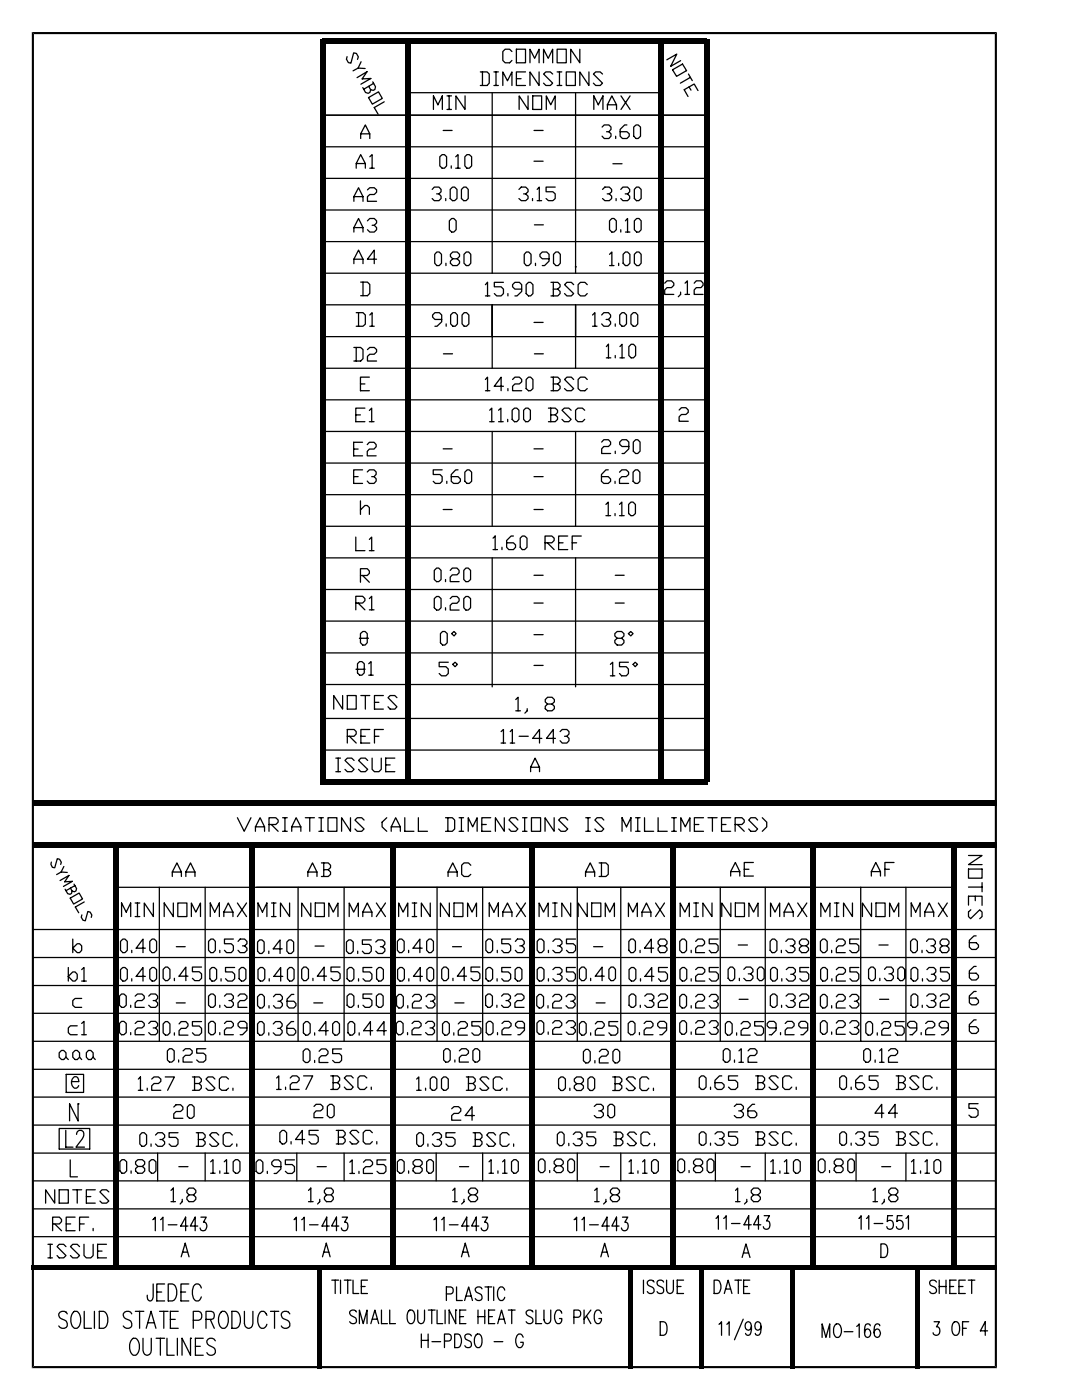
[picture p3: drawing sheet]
<svg xmlns="http://www.w3.org/2000/svg" width="216mm" height="279mm" viewBox="0 0 216 279" stroke-linecap="round" stroke-linejoin="round" font-family="sans-serif">
<g fill="none" stroke="#000" stroke-width=".25">
<path d="M69.3 11.3l-.2 .5 .4 .7 .5 .1 .6-2.1 .5 .2 .4 .6-.2 .6M71.2 15.5l2-1.2-.9 1.4h1.7l-2 1.1M71.5 13.6l1.4 .1M72.1 12.3l-.6 1.3-1.1 .5M73.5 19.5l2-1.2 .8 1.3-2 1.2zM73.6 17.2l.4 .7-.2 .5-.3 .2-.6-.1-.5-1M74.4 16.3l.5 1-.1 .6-.3 .1-.5-.1M74.5 16.6l-1.9 1.2M81.4 18.5h50.4M89.2 19.1h.9M89.6 19.1v2.7M92.8 19.1v2.7l-1.8-2.7v2.7"/>
<path d="M95.8 14.4h1.4l.4 .4v1.8l-.4 .5h-1.4M96.3 14.4v2.7M98.2 18.5v36M98.6 17.1h.8M98.6 14.4h.8M99 14.4v2.7M100.3 17.1v-2.7l1 1.7 .9-1.7v2.7M102.2 10.3l-.5-.5h-.9l-.5 .5v1.8l.5 .4h.9l.5-.4M103 9.8h1.9v2.7h-1.9zM103 15.7h1M104.9 14.4h-1.9v2.7h1.9M105.4 19.1v2.7l-1.8-2.7v2.7"/>
<path d="M105.7 12.5v-2.7l1 1.8 .9-1.8v2.7M106.3 19.1h1.8v2.7h-1.8zM107.6 14.4v2.7l-1.9-2.7v2.7M108.5 12.5v-2.7l.9 1.8 .9-1.8v2.7M110.3 14.8l-.5-.4h-.9l-.4 .4 1.8 1.8-.5 .5h-.9l-.4-.5M111.2 9.8h1.8v2.7h-1.8zM111.2 17.1h.9M111.2 14.4h.9M111.6 14.4v2.7M113 14.4h1.8v2.7h-1.8zM114.9 18.5v36M115.7 9.8v2.7l-1.8-2.7v2.7"/>
<path d="M117.5 14.4v2.7l-1.8-2.7v2.7M120.2 14.8l-.4-.4h-.9l-.5 .4 1.8 1.8-.4 .5h-.9l-.5-.5M123.9 19.1l1.8 2.7M125.7 19.1l-1.8 2.7M133.1 11.9l1.9-1.1-1.2 2.5 2-1.2M134.2 13.9l2-1.1 .8 1.3-2 1.1zM137.4 14.8l.7 1.3M137.5 17.4l.4 .6M137.8 15.5l-2 1.1M139.3 18.1l-.8-1.3-2 1.1 .8 1.4M64.4 23h76.7M64.4 29.3h76.7"/>
<path d="M64.4 35.6h76.7M70.6 39.2l.9-1.7 .9 1.7v1M70.6 39.2v1M70.6 39.2h1.8M71.1 33.6v-1l.9-1.7 .9 1.7v1M71.1 32.6h1.8M72 26.7l.9-1.8 .9 1.8v.9M72 26.7v.9M72 26.7h1.8M73.3 37.9l.5-.4h.9l.4 .4v.5l-.4 .4h-.9l-.5 .4v1h1.8M73.8 31.3l.5-.4v2.7M73.8 33.6h.9"/>
<path d="M76.7 20.3l-2 1.2 .7 1.3M86.2 37.8l.5-.5h.9l.4 .5v.5l-.4 .4h-.5M86.5 21.8v-2.7l.9 1.8 .9-1.8v2.7M87.6 38.7l.4 .5v.4l-.4 .4h-.9l-.5-.4M87.8 31.3l.4-.4h.5l.4 .4v1.8l-.4 .5h-.5l-.4-.5zM88.4 26h1.8M88.9 39.6v.4M89.2 21.8h.9M89.8 37.8l.5-.5h.4l.5 .5v1.8l-.5 .4h-.4l-.5-.4zM90 33.1v.5M90.9 31.3l.5-.4v2.7M90.9 33.6h.9"/>
<path d="M92.1 37.8l.4-.5h.5l.4 .5v1.8l-.4 .4h-.5l-.4-.4zM93.2 30.9h.4l.5 .4v1.8l-.5 .5h-.4l-.4-.5v-1.8zM103.5 37.8l.5-.5h.9l.5 .5v.5l-.5 .4h-.4M104.9 38.7l.5 .5v.4l-.5 .4h-.9l-.5-.4M106.3 39.6v.4M106.6 26h1.8M106.6 32.2h1.8M107.2 37.8l.4-.5v2.7M109 21.8v-2.7l.9 1.8 .9-1.8v2.7M110.8 37.3h-1.8v1h1.3l.5 .4v.9l-.5 .4h-.9l-.4-.4M118.5 21.8v-2.7l.9 1.8 .9-1.8v2.7M120.1 25.4l.5-.5h.9l.4 .5v.4l-.4 .5h-.5"/>
<path d="M120.2 37.8l.5-.5h.9l.4 .5v.5l-.4 .4h-.4M121.2 20.9l.9-1.8 .9 1.8v.9M121.2 20.9v.9M121.2 20.9h1.8M121.5 26.3l.4 .4v.5l-.4 .4h-.9l-.5-.4M121.6 38.7l.4 .5v.4l-.4 .4h-.9l-.5-.4M122.3 32.7h1.8M122.9 27.2v.4M122.9 39.6v.4M123.9 37.8l.4-.5h.9l.4 .5v.5l-.4 .4h-.4M125.1 24.9h-.5l-.9 .9v1.4l.5 .4h.9l.5-.4v-.5l-.5-.4h-1.4M125.2 38.7l.4 .5v.4l-.4 .4h-.9l-.4-.4"/>
<path d="M126.4 25.4l.5-.5h.4l.5 .5v1.8l-.5 .4h-.4l-.5-.4zM127 37.3h.5l.4 .5v1.8l-.4 .4h-.5l-.4-.4v-1.8zM64.4 41.9h76.7M64.4 48.2h76.7M64.4 54.5h76.7M70.6 45.4l.9-1.8 .9 1.8v.9M70.6 52.6v-.9l.9-1.8 .9 1.8v.9M70.6 45.4v.9M70.6 45.4h1.8M70.6 51.7h1.8M72 56.3h1.3l.5 .5v1.7l-.5 .5h-1.3M72.4 56.3v2.7"/>
<path d="M73.3 44.1l.5-.5h.9l.4 .5v.4l-.4 .5h-.4M74.7 45l.4 .4v.4l-.4 .5h-.9l-.5-.5M75.1 51.7h-1.8l1.4-1.8v2.7M87.2 50.3h.4l.5 .5v1.7l-.5 .5h-.4l-.5-.5v-1.7zM89 52.5v.5M90.1 43.6h.5l.4 .5v1.7l-.4 .5h-.5l-.4-.5v-1.7zM90.3 51.6l-.4-.4v-.4l.4-.5h.9l.5 .5v.4l-.5 .4h-.9l-.4 .5v.4l.4 .5h.9l.5-.5v-.4l-.5-.5M92.6 50.8l.4-.5h.5l.4 .5v1.7l-.4 .5h-.5l-.4-.5zM96.9 56.8l.4-.5v2.8M96.9 59.1h.8M100.5 56.3h-1.9v.9h1.4l.5 .5v.9l-.5 .5h-.9l-.5-.5M101.3 58.6v.5"/>
<path d="M104.1 57.7h-1.4l-.4-.5v-.4l.4-.5h.9l.5 .5v1.4l-.9 .9h-.5M105 56.8l.5-.5h.4l.4 .5v1.8l-.4 .5h-.4l-.5-.5zM105 50.3h.5l.5 .5v1.7l-.5 .5h-.5l-.4-.5v-1.7zM106.6 44.9h1.8M106.8 52.5v.5M107.2 40h.9M109.6 51.6h-1.4l-.5-.4v-.4l.5-.5h.9l.5 .5v1.3l-.9 .9h-.5M109.9 56.3h1.4l.5 .5v.4l-.5 .5M110.4 57.7h.9l.5 .5v.4l-.5 .5h-1.4M110.4 56.3v2.8M110.4 50.8l.5-.5h.5l.4 .5v1.7l-.4 .5h-.5l-.5-.5zM114.5 56.8l-.5-.5h-.9l-.5 .5 1.9 1.8-.5 .5h-.9l-.5-.5"/>
<path d="M114.8 53.3h.1M117.2 56.8l-.5-.5h-.9l-.4 .5v1.8l.4 .5h.9l.5-.5M121.6 50.8l.5-.5v2.7M121.6 53h.9M122.1 43.6h.4l.5 .5v1.7l-.5 .5h-.4l-.5-.5v-1.7zM123.4 52.5v.5M123.9 45.8v.5M124.3 50.8l.5-.5h.4l.5 .5v1.7l-.5 .5h-.4l-.5-.5zM124.8 44.1l.4-.5v2.7M124.8 46.3h.9M126.6 44.1l.4-.5h.5l.4 .5v1.7l-.4 .5h-.5l-.4-.5zM126.6 50.8l.4-.5h.5l.4 .5v1.7l-.4 .5h-.5l-.4-.5z"/>
<path d="M132.6 56.5l.5-.5h.9l.5 .5v.4l-.5 .5h-.9l-.5 .5v.9h1.9M135.8 58.3v.5l-.5 .4M136.7 56.5l.5-.5v2.8M136.7 58.8h.9M138.5 56.5l.4-.5h1l.4 .5v.4l-.4 .5h-1l-.4 .5v.9h1.8M64.4 60.8h76.7M64.4 67.2h76.7M64.4 73.5h76.7M64.4 79.8h76.7M70.6 69.3h1.4l.4 .5v1.8l-.4 .5h-1.4M71.1 62.4h1.3l.5 .5v1.8l-.5 .4h-1.3M71.1 69.3v2.8"/>
<path d="M71.5 62.4v2.7M71.9 76.6h.9M73.3 69.8l.5-.5h.9l.4 .5v.4l-.4 .5h-.9l-.5 .4v1h1.8M73.7 75.3h-1.8v2.7h1.8M73.8 62.9l.5-.5v2.7M73.8 65.1h.9M88.1 63.8h-1.3l-.5-.5v-.4l.5-.5h.9l.4 .5v1.3l-.9 .9h-.4M88.5 70.6h1.8M89 64.6v.5M89.9 62.9l.5-.5h.4l.5 .5v1.7l-.5 .5h-.4l-.5-.5zM92.6 62.4h.5l.5 .5v1.7l-.5 .5h-.5l-.4-.5v-1.7zM96.9 75.7l.4-.4v2.7"/>
<path d="M96.9 78h.8M98.2 60.8v12.7M100.5 77.1h-1.9l1.4-1.8v2.7M101.3 77.6v.4M102.3 75.7l.4-.4h.9l.5 .4v.5l-.5 .4h-.9l-.4 .5v.9h1.8M105 75.7l.5-.4h.4l.4 .4v1.9l-.4 .4h-.4l-.5-.4zM106.6 64.3h1.8M106.6 70.6h1.8M109.9 75.3h1.4l.5 .4v.5l-.5 .4M110.4 76.6h.9l.5 .5v.5l-.5 .4h-1.4M110.4 75.3v2.7M114.5 75.7l-.5-.4h-.9l-.5 .4 1.9 1.9-.5 .4h-.9l-.5-.4"/>
<path d="M114.9 60.8v12.7M117.2 75.7l-.5-.4h-.9l-.4 .4v1.9l.4 .4h.9l.5-.4M118.2 62.9l.5-.5v2.7M118.2 65.1h.9M120.1 62.9l.4-.5h.9l.4 .5v.4l-.4 .5h-.5M121 69.2l.4-.5v2.7M121 71.4h.9M121.4 63.8l.4 .4v.4l-.4 .5h-.9l-.4-.5M122.8 64.6v.5M122.8 71v.4M123.7 62.9l.4-.5h.4l.5 .5v1.7l-.5 .5h-.4l-.4-.5zM123.7 69.2l.4-.5v2.7"/>
<path d="M123.7 71.4h.9M125.5 69.2l.4-.5h.5l.4 .5v1.8l-.4 .4h-.5l-.4-.4zM125.9 62.9l.5-.5h.4l.5 .5v1.7l-.5 .5h-.4l-.5-.5zM64.4 86.1h76.7M64.4 92.4h76.7M64.4 98.7h76.7M70.6 95.1h.9M70.6 89.6h.9M71 82.8h.9M71.9 99.9v2.8M72.3 93.8h-1.7v2.7h1.7M72.3 88.3h-1.7v2.7h1.7"/>
<path d="M72.8 81.4h-1.8v2.8h1.8M73.3 94.2l.4-.4h.9l.5 .4v.5l-.5 .4h-.4M73.3 88.7l.4-.4h.9l.5 .4v.5l-.5 .4h-.9l-.4 .5v.9h1.8M73.7 81.9l.5-.5v2.8M73.7 84.2h.9M74.6 95.1l.5 .4v.5l-.5 .5h-.9l-.4-.5M88.2 93.8h-1.8v.9h1.4l.4 .4v1l-.4 .4h-.9l-.5-.4M88.4 89.6h1.8M89.2 96.1v.4M91.4 93.8h-.5l-.9 .9v1.4l.5 .4h.9l.5-.4v-.5l-.5-.5h-1.4M93.2 93.8h.4l.5 .4v1.9l-.5 .4h-.4l-.4-.4v-1.9zM97.7 81.9l.4-.5v2.8"/>
<path d="M97.7 84.2h.9M98.2 86.1v18.9M99.5 81.9l.4-.5v2.8M99.5 84.2h.9M101.3 83.7v.5M102.2 81.9l.5-.5h.4l.4 .5v1.8l-.4 .5h-.4l-.5-.5zM104.9 81.4h.5l.4 .5v1.8l-.4 .5h-.5l-.4-.5v-1.8zM106.6 95.1h1.8M106.6 89.6h1.8M109.4 81.4h1.4l.5 .5v.4l-.5 .5M109.9 82.8h.9l.5 .4v.5l-.5 .5h-1.4M109.9 81.4v2.8"/>
<path d="M114 81.9l-.5-.5h-.9l-.5 .5 1.9 1.8-.5 .5h-.9l-.5-.5M114.9 86.1v18.9M116.7 81.9l-.5-.5h-.9l-.4 .5v1.8l.4 .5h.9l.5-.5M120.1 88.2l.4-.4h.9l.4 .4v.5l-.4 .4h-.9l-.4 .5v.9h1.7M121.4 93.8h-.5l-.9 .9v1.4l.5 .4h.9l.4-.4v-.5l-.4-.5h-1.4M122.7 96.1v.4M122.8 90v.5M123.6 94.2l.5-.4h.9l.4 .4v.5l-.4 .4h-.9l-.5 .5v.9h1.8M125.5 89.1h-1.4l-.4-.4v-.5l.4-.4h.9l.5 .4v1.4l-1 .9h-.4M126.3 94.2l.5-.4h.5l.4 .4v1.9l-.4 .4h-.5l-.5-.4zM126.8 87.8h.5l.4 .4v1.8l-.4 .5h-.5l-.4-.5v-1.8zM135.5 81.8l.5-.4h.9l.4 .4v.5l-.4 .4h-.9l-.5 .5v.9h1.8"/>
<path d="M64.4 105h76.7M64.4 117.6h76.7M64.4 111.3h76.7M71 107.2v2.7h1.8M71.9 101.8l.9-.9h.5l.4 .4v1.4M71.9 114.9h1.4l.4-.5v-.4l-.4-.5h-1.4v2.7M72.3 114.9l1.4 1.3M73.7 119.5l.5-.5v2.7M73.7 107.7l.5-.5v2.7M73.7 109.9h.9M86.7 119.5l.4-.5h.4l.5 .5v1.8l-.5 .5h-.4l-.4-.5zM86.7 113.8l.4-.4h.4l.5 .4v1.9l-.5 .4h-.4l-.4-.4z"/>
<path d="M88.4 101.7h1.8M88.9 115.7v.4M89.8 119.5l.5-.5h.9l.4 .5v.4l-.4 .5h-.9l-.5 .4v1h1.8M89.8 113.8l.5-.4h.9l.4 .4v.5l-.4 .4h-.9l-.5 .5v.9h1.8M93 119h.4l.5 .5v1.8l-.5 .5h-.4l-.5-.5v-1.8zM93 113.4h.4l.5 .4v1.9l-.5 .4h-.4l-.5-.4v-1.9zM98.2 111.3v25.8M98.4 107.4l.4-.4v2.7M98.4 109.7h.9M100.2 109.2v.5M102.4 107h-.4l-.9 .9v1.3l.4 .5h.9l.5-.5v-.4l-.5-.5h-1.3M103.8 107.4l.4-.4h.5l.5 .4v1.8l-.5 .5h-.5l-.4-.5z"/>
<path d="M106.6 101.7h1.8M106.6 114.8h1.8M108.8 108.3h1.3l.5-.4v-.5l-.5-.4h-1.3v2.7M109.2 108.3l1.4 1.4M111.5 108.3h.9M113.3 107h-1.8v2.7h1.8M114.2 108.3h.9M114.9 111.3v25.8M116 107h-1.8v2.7M120.9 100.7l.5-.5v2.7M120.9 102.9h.9M122.7 102.5v.4"/>
<path d="M122.8 114.8h1.7M123.6 100.7l.5-.5v2.7M123.6 102.9h.9M125.4 100.7l.5-.5h.4l.5 .5v1.8l-.5 .4h-.4l-.5-.4zM64.4 124h76.7M64.4 130.3h76.7M64.4 136.6h76.7M68.4 138.8v2.7l-1.8-2.7v2.7M69.3 138.8h1.8v2.7h-1.8zM71 120.4h1.3l.5-.5v-.4l-.5-.5h-1.3v2.7M71 133.6h1.9M71.5 120.4l1.3 1.3"/>
<path d="M71.7 127.4h1.8M71.8 132h.4l.5 .5v1.8l-.5 .4h-.4l-.5-.4v-1.8zM71.9 126.4l.5-.4h.5l.4 .4v1.9l-.4 .4h-.5l-.5-.4zM72 138.8h1.8M72.9 138.8v2.7M73.6 132.5l.4-.5v2.7M73.6 134.7h.9M73.7 121.7h.9M76.5 138.8h-1.8v2.7h1.8M79.2 139.2l-.4-.4h-.9l-.5 .4 1.8 1.9-.4 .4h-.9l-.5-.4M88.3 126h.5l.4 .4v1.9l-.4 .4h-.5l-.4-.4v-1.9zM88.9 121.3v.5"/>
<path d="M89.5 132.2h-1.9v.9h1.4l.5 .4v.9l-.5 .5h-.9l-.5-.5M90.1 126.4l.5-.4 .4 .4-.4 .5zM90.3 132.6l.5-.4 .5 .4-.5 .5zM102.9 139.6l.5-.5v2.8M106.6 126.7h1.8M106.6 132.8h1.8M106.6 120.4h1.8M121.8 132.6l.5-.4v2.7M121.8 134.9h.9M122.8 120.4h1.7M123.1 127.4l-.4-.5v-.5l.4-.4h.9l.5 .4v.5l-.5 .5h-.9l-.4 .4v.5l.4 .4h.9l.5-.4v-.5l-.5-.4M125.4 126.4l.5-.4 .4 .4-.4 .5z"/>
<path d="M125.4 132.2h-1.8v.9h1.4l.4 .4v.9l-.4 .5h-1l-.4-.5M126.3 132.6l.4-.4 .5 .4-.5 .5zM64.4 143.4h76.8M64.4 149.7h76.8M64.4 156h76.8M67 151.3h.9M67 154h.9M67.5 151.3v2.7M69.3 146.9h1.4l.4-.4v-.5l-.4-.4h-1.4v2.7M69.7 146.9l1.4 1.4M70.7 151.8l-.5-.5h-.9l-.5 .5 1.9 1.7-.5 .5h-.9l-.5-.5M72 146.9h.9"/>
<path d="M73.4 151.8l-.5-.5h-.9l-.5 .5 1.9 1.7-.5 .5h-.9l-.5-.5M73.8 145.6h-1.8v2.7h1.8M74.3 151.3v2.2l.4 .5h.9l.5-.5v-2.2M74.7 140.2h.9M74.7 146.9h.9M76.5 145.6h-1.8v2.7M77 152.7h.9M78.8 151.3h-1.8v2.7h1.8M100 146l.5-.4v2.7M100 148.3h.9M101.8 146l.4-.4v2.7M101.8 148.3h.9"/>
<path d="M102.9 141.9h.9M103.6 146.9h1.8M105.2 141.4v.5l-.5 .4M105.9 153.1l.9-1.8 .9 1.8v.9M105.9 153.1v.9M105.9 153.1h1.8M108.1 147.4h-1.8l1.4-1.8v2.7M109.3 140.5l-.5-.4v-.5l.5-.5h.9l.4 .5v.5l-.4 .4h-.9l-.5 .5v.4l.5 .5h.9l.4-.5v-.4l-.4-.5M110.8 147.4h-1.7l1.3-1.8v2.7M111.8 146l.4-.4h.9l.4 .4v.5l-.4 .4h-.5M113.1 146.9l.4 .5v.4l-.4 .5h-.9l-.4-.5M10.2 172v.5l.3 .6 .4 .1 .5-1.8 .5 .1 .3 .6-.1 .4"/>
<path d="M12 175.7l1.8-1-.9 1.3 1.5-.1-1.7 1M12.2 174l1.2 .1M12.7 172.9l-.5 1.1-.9 .5M14 179.2l1.8-1 .7 1.2-1.8 1zM14.1 177.2l.3 .6-.1 .5-.3 .2-.5-.1-.5-.9M14.8 176.4l.5 .9-.1 .5-.3 .2-.5-.2M14.9 176.7l-1.7 1.1M23.1 177.1h167.2M31.8 177.1v30.7M34.4 174.9v-.9l.9-1.8 .9 1.8v.9M34.4 174h1.8M37.1 174l.9-1.8 .9 1.8v.9"/>
<path d="M37.1 174h1.8M37.1 174v.9M40.9 177.1v30.7M47.4 163.2l1.3 2.7 1.4-2.7M51 165l.9-1.8 .9 1.8v.9M51 165v.9M51 165h1.8M53.7 164.5h1.3l.5-.4v-.4l-.5-.5h-1.3v2.7M54.1 164.5l1.4 1.4M56.4 163.2h.9M56.4 165.9h.9M56.9 163.2v2.7"/>
<path d="M58.2 165.9v-.9l.9-1.8 .9 1.8v.9M58.2 165h1.8M59.5 177.1v30.7M60.9 163.2h1.8M61.4 174.9v-.9l1-1.8 .8 1.8v.9M61.4 174h1.8M61.8 163.2v2.7M63.6 163.2h.9M63.6 165.9h.9M64.1 163.2v2.7M64.1 172.2h1.4l.5 .5v.4l-.5 .5M64.6 173.6h.9l.5 .4v.5l-.5 .4h-1.4"/>
<path d="M64.6 172.2v2.7M65.4 163.2h1.8v2.7h-1.8zM68.7 177.1v30.7M69.9 163.2v2.7l-1.7-2.7v2.7M72.6 163.7l-.4-.5h-.9l-.5 .5 1.8 1.7-.4 .5h-.9l-.5-.5M77.2 163.2l-1 .9v.9l1 .9M78.1 165.9v-.9l.9-1.8 .9 1.8v.9M78.1 165h1.8M80.8 163.2v2.7h1.8M83.5 163.2v2.7h1.8M87.2 177.1v30.7M88.9 163.2h1.4l.4 .5v1.7l-.4 .5h-1.4"/>
<path d="M89.4 163.2v2.7M89.4 174.9v-.9l.9-1.8 .9 1.8v.9M89.4 174h1.8M91.6 163.2h.9M91.6 165.9h.9M92.1 163.2v2.7M93.4 165.9v-2.7l.9 1.8 .9-1.8v2.7M93.9 172.7l-.4-.5h-.9l-.5 .5v1.8l.5 .4h.9l.4-.4M96.1 164.5h.9M96.3 177.1v30.7M97.9 163.2h-1.8v2.7h1.8M100.6 163.2v2.7l-1.8-2.7v2.7"/>
<path d="M103.3 163.7l-.4-.5h-.9l-.4 .5 1.7 1.7-.4 .5h-.9l-.4-.5M104.3 163.2h.9M104.3 165.9h.9M104.7 163.2v2.7M106 163.2h1.9v2.7h-1.9zM110.6 163.2v2.7l-1.8-2.7v2.7M113.3 163.7l-.5-.5h-.9l-.4 .5 1.8 1.7-.5 .5h-.9l-.4-.5M115.2 177.1v30.7M116.8 174.9v-.9l1-1.8 .9 1.8v.9M116.8 174h1.9M116.9 163.2h.9M116.9 165.9h.9"/>
<path d="M117.3 163.2v2.7M119.5 172.2h1.4l.5 .5v1.8l-.5 .4h-1.4M120 172.2v2.7M120.5 163.7l-.4-.5h-1l-.4 .5 1.8 1.7-.4 .5h-1l-.4-.5M123.9 177.1v30.7M124.1 165.9v-2.7l.9 1.8 .9-1.8v2.7M126.8 163.2h.9M126.8 165.9h.9M127.3 163.2v2.7M128.6 163.2v2.7h1.8M131.3 163.2v2.7h1.8M134 163.2h1"/>
<path d="M134 165.9h1M134.5 163.2v2.7M135.8 165.9v-2.7l.9 1.8 1-1.8v2.7M138.6 164.5h.8M140.4 163.2h-1.8v2.7h1.8M141.3 163.2h1.8M142.2 163.2v2.7M143.7 177.1v30.7M144 164.5h.9M145.8 174.8v-.9l.9-1.8 .9 1.8v.9M145.8 163.2h-1.8v2.7h1.8M145.8 173.9h1.8"/>
<path d="M146.7 164.5h1.3l.5-.4v-.4l-.5-.5h-1.3v2.7M147.2 164.5l1.3 1.4M148.5 173.5h.9M150.3 172.1h-1.8v2.7h1.8M151.2 163.7l-.5-.5h-.9l-.4 .5 1.8 1.7-.5 .5h-.9l-.4-.5M152.1 163.2l.9 .9v.9l-.9 .9M152.7 177.1v30.7M171.7 177.1v30.7M173.9 174.8v-.9l.9-1.8 .9 1.8v.9M173.9 173.9h1.8M176.6 173.5h.9M178.4 172.1h-1.8v2.7"/>
<path d="M180.8 177.1v30.7M193.3 170.7h2.7l-2.7 1.9h2.7M193.3 173.4h2.7v1.9h-2.7zM193.3 177h2.7M194.6 178.9v.8M196 176.1v1.9M6.6 185.5h191.9M6.6 191.1h191.9M6.6 196.7h191.9M13.6 193.1v2.7M14.5 189.2l.9-.9h.5l.4 .5v.9l-.4 .4h-.5zM14.5 194h.5l.4 .4v.9l-.4 .5h-.5l-.9-.9z"/>
<path d="M14.5 187.4v2.7M16.3 193.5l.5-.4v2.7M16.3 199.3h-1.3l-.5 .4v.9l.5 .4h1.3M16.3 195.8h.9M16.3 182.6l-.1 .4 .4 .6 .4 .2 .5-1.9 .5 .1 .3 .6-.1 .5M16.8 180l-1.8 1 .7 1.2M23.8 198.8l.5-.4h.4l.5 .4v1.8l-.5 .4h-.4l-.5-.4zM24 193.5l.5-.4h.4l.5 .4v1.8l-.5 .5h-.4l-.5-.5zM24.3 182.9v-2.7l.9 1.8 .9-1.8v2.7M24.5 187.4h.4l.5 .5v1.8l-.5 .4h-.4l-.5-.4v-1.8zM26.3 189.7v.4M26.3 195.3v.5"/>
<path d="M27 198.8l.4-.4h.9l.5 .4v.5l-.5 .4h-.9l-.4 .5v.8h1.8M27 180.2h.9M27 182.9h.9M27.4 180.2v2.7M29 189.2h-1.8l1.3-1.8v2.7M29 194.9h-1.8l1.3-1.8v2.7M29.7 198.8l.4-.4h.9l.5 .4v.5l-.5 .4h-.4M29.9 193.5l.5-.4h.4l.4 .4v1.8l-.4 .5h-.4l-.5-.5zM30.4 187.4h.4l.4 .5v1.8l-.4 .4h-.4l-.5-.4v-1.8zM30.6 180.2v2.7l-1.8-2.7v2.7M31 199.7l.5 .5v.4l-.5 .4h-.9l-.4-.4M32.6 193.5l.4-.5h.4l.5 .5v1.7l-.5 .5h-.4l-.4-.5z"/>
<path d="M34.6 180.2v2.7l-1.8-2.7v2.7M34.8 195.2v.5M35.2 188.9h1.8M35.5 180.2h1.8v2.7h-1.8zM37.5 194.8h-1.8l1.4-1.8v2.7M38.2 182.9v-2.7l.9 1.8 .9-1.8v2.7M40.2 193h-1.8v.9h1.4l.4 .5v.8l-.4 .5h-.9l-.5-.5M41.6 198.8l.5-.4h.4l.5 .4v1.8l-.5 .4h-.4l-.5-.4zM41.9 193.5l.4-.4h.5l.4 .4v1.8l-.4 .5h-.5l-.4-.5zM42 182.9v-2.7l.8 1.8 1-1.8v2.7M42.1 187.4h.4l.5 .5v1.8l-.5 .4h-.4l-.5-.4v-1.8zM43.9 189.7v.4"/>
<path d="M44.1 195.3v.5M44.7 182l.9-1.8 .9 1.8v.9M44.7 182v.9M44.7 182h1.8M44.8 198.8l.4-.4h.9l.5 .4v.5l-.5 .4h-.4M46.1 199.7l.5 .5v.4l-.5 .4h-.9l-.4-.4M46.6 187.4h-1.8v.9h1.3l.5 .5v.9l-.5 .4h-.9l-.4-.4M46.8 193.1h-1.8v.9h1.4l.4 .4v.9l-.4 .5h-.9l-.5-.5M47.4 180.2l1.8 2.7M47.5 187.9l.4-.5h.9l.5 .5v.4l-.5 .5h-.4M47.5 198.8l.4-.4h.9l.5 .4v.5l-.5 .4h-.9l-.4 .5v.8h1.8M47.7 193.5l.5-.4h.4l.5 .4v1.8l-.5 .5h-.4l-.5-.5z"/>
<path d="M48.8 188.8l.5 .4v.5l-.5 .4h-.9l-.4-.4M49.2 180.2l-1.8 2.7M51.4 188l.4-.4h.5l.4 .4v1.8l-.4 .5h-.5l-.4-.5zM51.4 198.9l.5-.4h.4l.4 .4v1.8l-.4 .5h-.4l-.5-.5zM51.5 193.5l.4-.4h.5l.4 .4v1.8l-.4 .5h-.5l-.4-.5zM51.5 182.9v-2.7l.9 1.8 .9-1.8v2.7M53.6 189.8v.5M53.7 195.3v.5M54.2 180.2h.9M54.2 182.9h.9M54.6 198.9l.4-.4h.9l.4 .4v.5l-.4 .4h-.4M54.6 180.2v2.7"/>
<path d="M55.9 199.8l.4 .5v.4l-.4 .5h-.9l-.4-.5M56.3 189.4h-1.8l1.4-1.8v2.7M56.4 194.9h-1.7l1.3-1.8v2.7M57.4 193.5l.4-.4h.5l.4 .4v1.8l-.4 .5h-.5l-.4-.5zM57.7 187.6h.4l.5 .4v1.8l-.5 .5h-.4l-.5-.5v-1.8zM57.8 180.2v2.7l-1.8-2.7v2.7M58.6 198.5h-.4l-.9 .9v1.3l.4 .5h.9l.5-.5v-.4l-.5-.5h-1.3M60.6 193h.5l.5 .5v1.7l-.5 .5h-.5l-.4-.5v-1.7zM62 180.2v2.7l-1.8-2.7v2.7M62.4 195.2v.5M62.9 188.8h1.7M62.9 180.2h1.8v2.7h-1.8z"/>
<path d="M65.2 194.8h-1.9l1.4-1.8v2.7M65.6 182.9v-2.7l.9 1.8 .9-1.8v2.7M67.9 193h-1.9v.9h1.4l.5 .5v.8l-.5 .5h-.9l-.5-.5M69.1 188l.5-.4h.4l.5 .4v1.8l-.5 .5h-.4l-.5-.5zM69.3 193.5l.4-.4h.5l.4 .4v1.8l-.4 .5h-.5l-.4-.5zM69.3 198.8l.4-.4h.4l.5 .4v1.8l-.5 .4h-.4l-.4-.4zM69.7 182.9v-2.7l.9 1.8 .9-1.8v2.7M71.4 189.8v.5M71.5 195.3v.5M72.4 182.9v-.9l.9-1.8 .9 1.8v.9M72.4 182h1.8M74.1 187.6h-1.8v.9h1.4l.4 .4v.9l-.4 .5h-1l-.4-.5"/>
<path d="M74.2 193.1h-1.8v.9h1.4l.4 .4v.9l-.4 .5h-.9l-.5-.5M74.2 198.4h-1.8v.9h1.3l.5 .4v.9l-.5 .4h-.8l-.5-.4M75 188l.4-.4h.9l.5 .4v.5l-.5 .4h-.4M75.1 198.8l.5-.4h.4l.5 .4v1.8l-.5 .4h-.4l-.5-.4zM75.1 180.2l1.8 2.7M75.1 193.5l.5-.4h.4l.5 .4v1.8l-.5 .5h-.4l-.5-.5zM76.3 188.9l.5 .5v.4l-.5 .5h-.9l-.4-.5M76.9 180.2l-1.8 2.7M79.1 198.9l.5-.4h.5l.4 .4v1.8l-.4 .5h-.5l-.5-.5zM79.3 193.5l.5-.4h.5l.4 .4v1.8l-.4 .5h-.5l-.5-.5zM79.5 182.9v-2.7l.9 1.8 1-1.8v2.7M79.7 187.4h.5l.4 .5v1.8l-.4 .4h-.5l-.4-.4v-1.8z"/>
<path d="M81.5 189.7v.4M81.6 195.3v.5M82.3 180.2h.8M82.3 182.9h.8M82.3 198.9l.4-.4h1l.4 .4v.5l-.4 .4h-1l-.4 .5v.9h1.8M82.7 180.2v2.7M84.2 189.2h-1.8l1.4-1.8v2.7M84.3 194.9h-1.8l1.4-1.8v2.7M85 198.9l.4-.4h.9l.5 .4v.5l-.5 .4h-.4M85.2 193.5l.4-.4h.5l.4 .4v1.8l-.4 .5h-.5l-.4-.5zM85.6 187.4h.4l.5 .5v1.8l-.5 .4h-.4l-.5-.4v-1.8zM85.9 180.2v2.7l-1.8-2.7v2.7"/>
<path d="M86.3 199.8l.5 .5v.4l-.5 .5h-.9l-.4-.5M88.6 193h.4l.5 .5v1.7l-.5 .5h-.4l-.5-.5v-1.7zM89.7 180.2v2.7l-1.8-2.7v2.7M90.3 188.9h1.8M90.4 195.2v.5M90.6 180.2h1.8v2.7h-1.8zM93.1 194.8h-1.8l1.3-1.8v2.7M93.3 182.9v-2.7l.9 1.8 .9-1.8v2.7M95.8 193h-1.8v.9h1.3l.5 .5v.8l-.5 .5h-.9l-.4-.5M96.9 198.8l.5-.4h.4l.5 .4v1.8l-.5 .4h-.4l-.5-.4zM96.9 187.9l.5-.5h.5l.4 .5v1.8l-.4 .4h-.5l-.5-.4zM96.9 193.5l.5-.4h.4l.5 .4v1.8l-.5 .5h-.4l-.5-.5z"/>
<path d="M97.6 182.9v-2.7l1 1.8 .8-1.8v2.7M99.2 195.3v.5M99.2 189.7v.4M100.1 198.8l.4-.4h.9l.5 .4v.5l-.5 .4h-.4M100.3 182l1-1.8 .9 1.8v.9M100.3 182h1.9M100.3 182v.9M101.4 199.7l.5 .5v.4l-.5 .4h-.9l-.4-.4M101.9 187.4h-1.8v.9h1.4l.4 .5v.9l-.4 .4h-1l-.4-.4M101.9 193.1h-1.8v.9h1.3l.5 .4v.9l-.5 .5h-.9l-.4-.5M102.7 198.8l.5-.4h.9l.5 .4v.5l-.5 .4h-.9l-.5 .5v.8h1.9M102.8 193.5l.5-.4h.4l.4 .4v1.8l-.4 .5h-.4l-.5-.5z"/>
<path d="M102.8 187.9l.5-.5h.9l.4 .5v.4l-.4 .5h-.5M103 180.2l1.9 2.7M104.2 188.8l.4 .4v.5l-.4 .4h-.9l-.5-.4M104.9 180.2l-1.9 2.7M107.1 198.9l.5-.4h.4l.5 .4v1.8l-.5 .5h-.4l-.5-.5zM107.2 193.5l.4-.4h.5l.4 .4v1.8l-.4 .5h-.5l-.4-.5zM107.6 182.9v-2.7l.9 1.8 .9-1.8v2.7M107.6 187.4h.5l.4 .5v1.8l-.4 .4h-.5l-.4-.4v-1.8zM109.4 189.7v.4M109.4 195.3v.5M110.3 198.9l.4-.4h.9l.5 .4v.5l-.5 .4h-.9l-.4 .5v.9h1.8M110.3 180.2h.9"/>
<path d="M110.3 182.9h.9M110.3 187.9l.5-.5h.9l.4 .5v.4l-.4 .5h-.4M110.3 193.5l.5-.4h.9l.4 .4v.5l-.4 .4h-.5M110.7 180.2v2.7M111.7 188.8l.4 .4v.5l-.4 .4h-.9l-.5-.4M111.7 194.4l.4 .5v.4l-.4 .5h-.9l-.5-.5M112.9 198.9l.5-.4h.9l.5 .4v.5l-.5 .4h-.4M113.9 180.2v2.7l-1.8-2.7v2.7M114.3 199.8l.5 .5v.4l-.5 .5h-.9l-.5-.5M114.8 193.1h-1.8v.9h1.4l.4 .4v.9l-.4 .5h-.9l-.5-.5M114.9 187.4h-1.9v.9h1.4l.5 .5v.9l-.5 .4h-.9l-.5-.4M115.6 193.5l.5-.5h.4l.5 .5v1.7l-.5 .5h-.4l-.5-.5z"/>
<path d="M117.2 180.2v2.7l-1.8-2.7v2.7M117.9 195.2v.5M118.1 180.2h1.8v2.7h-1.8zM118.4 188.9h1.9M120.6 194.8h-1.8l1.3-1.8v2.7M120.8 182.9v-2.7l.9 1.8 .9-1.8v2.7M121.9 193h.5l.4 .5v1.7l-.4 .5h-.5l-.4-.5v-1.7zM125.4 182.9v-2.7l.9 1.8 .9-1.8v2.7M125.5 193.5l.5-.4h.4l.5 .4v1.8l-.5 .5h-.4l-.5-.5zM125.5 198.8l.5-.4h.4l.5 .4v1.8l-.5 .4h-.4l-.5-.4zM125.9 187.4h.5l.4 .5v1.8l-.4 .4h-.5l-.4-.4v-1.8zM127.7 189.7v.4"/>
<path d="M127.8 195.3v.5M128.1 182.9v-.9l.9-1.8 .9 1.8v.9M128.1 182h1.8M128.7 198.8l.4-.4h.9l.5 .4v.5l-.5 .4h-.4M130 199.7l.5 .5v.4l-.5 .4h-.9l-.4-.4M130.4 189.2h-1.8l1.4-1.8v2.7M130.5 194.9h-1.8l1.3-1.8v2.7M130.8 180.2l1.8 2.7M131.4 198.8l.4-.4h.9l.5 .4v.5l-.5 .4h-.9l-.4 .5v.8h1.8M131.7 188.8l-.4-.5v-.4l.4-.5h1l.4 .5v.4l-.4 .5h-1l-.4 .4v.5l.4 .4h1l.4-.4v-.5l-.4-.4M132.6 180.2l-1.8 2.7M133.2 193.1h-1.8v.9h1.4l.4 .4v.9l-.4 .5h-1l-.4-.5"/>
<path d="M135.7 193.5l.4-.4h.5l.4 .4v1.8l-.4 .5h-.5l-.4-.5zM135.7 182.9v-2.7l1 1.8 .8-1.8v2.7M136.1 187.4h.5l.4 .5v1.8l-.4 .4h-.5l-.5-.4v-1.8zM136.1 198.5h.5l.4 .4v1.8l-.4 .5h-.5l-.5-.5v-1.8zM137.9 189.7v.4M137.9 195.3v.5M138.4 180.2h1M138.4 182.9h1M138.8 187.9l.5-.5h.9l.4 .5v.4l-.4 .5h-.9l-.5 .4v.9h1.8M138.8 193.5l.5-.4h.9l.4 .4v.5l-.4 .4h-.9l-.5 .5v.9h1.8M138.8 198.9l.5-.4h.9l.4 .4v.5l-.4 .4h-.9l-.5 .5v.9h1.8M138.9 180.2v2.7"/>
<path d="M141.5 198.9l.4-.4h1l.4 .4v.5l-.4 .4h-.5M142.1 180.2v2.7l-1.8-2.7v2.7M142.9 199.8l.4 .5v.4l-.4 .5h-1l-.4-.5M143.3 187.4h-1.8v.9h1.4l.4 .5v.9l-.4 .4h-1l-.4-.4M143.3 193.1h-1.8v.9h1.4l.4 .4v.9l-.4 .5h-.9l-.5-.5M145.7 193h.5l.4 .5v1.7l-.4 .5h-.5l-.4-.5v-1.7zM145.8 180.2v2.7l-1.8-2.7v2.7M146.7 180.2h1.8v2.7h-1.8zM147.3 188.6h1.8M147.5 199.4h1.8M147.5 195.2v.5M148.4 193.5l.5-.5h.9l.4 .5v.4l-.4 .5h-.5"/>
<path d="M149.4 182.9v-2.7l1 1.8 .9-1.8v2.7M149.8 194.4l.4 .4v.4l-.4 .5h-.9l-.5-.5M151.6 193h.4l.5 .5v1.7l-.5 .5h-.4l-.5-.5v-1.7zM153.7 198.8l.5-.4h.4l.5 .4v1.8l-.5 .4h-.4l-.5-.4zM153.8 182.9v-2.7l.8 1.8 1-1.8v2.7M153.8 193.5l.4-.4h.4l.5 .4v1.8l-.5 .5h-.4l-.4-.5zM154.1 187.4h.5l.4 .5v1.8l-.4 .4h-.5l-.4-.4v-1.8zM155.9 189.7v.4M156 195.3v.5M156.5 182.9v-.9l.9-1.8 .9 1.8v.9M156.5 182h1.8M156.8 187.9l.5-.5h.9l.4 .5v.4l-.4 .5h-.5"/>
<path d="M156.8 198.8l.5-.4h.9l.5 .4v.5l-.5 .4h-.4M156.9 193.5l.5-.4h.8l.5 .4v.5l-.5 .4h-.4M158.2 188.8l.4 .4v.5l-.4 .4h-.9l-.5-.4M158.2 199.7l.5 .5v.4l-.5 .4h-.9l-.5-.4M158.2 194.4l.5 .5v.4l-.5 .5h-.8l-.5-.5M159.2 180.2l1.8 2.7M159.6 198.8l.4-.4h.9l.5 .4v.5l-.5 .4h-.9l-.4 .5v.8h1.8M160 188.8l-.5-.5v-.4l.5-.5h.9l.4 .5v.4l-.4 .5h-.9l-.5 .4v.5l.5 .4h.9l.4-.4v-.5l-.4-.4M161 180.2l-1.8 2.7M161.4 193.1h-1.8v.9h1.4l.4 .4v.9l-.4 .5h-.9l-.5-.5M163.8 182.9v-2.7l.9 1.8 .9-1.8v2.7M164.2 193.1h.4l.5 .4v1.8l-.5 .5h-.4l-.5-.5v-1.8z"/>
<path d="M164.2 198.5h.4l.5 .4v1.8l-.5 .5h-.4l-.5-.5v-1.8zM164.2 187.4h.4l.5 .5v1.8l-.5 .4h-.4l-.5-.4v-1.8zM165.9 189.7v.4M166 195.3v.5M166.5 180.2h.9M166.5 182.9h.9M166.9 193.5l.4-.4h.9l.5 .4v.5l-.5 .4h-.9l-.4 .5v.9h1.8M166.9 198.9l.4-.4h.9l.5 .4v.5l-.5 .4h-.9l-.4 .5v.9h1.8M166.9 187.9l.4-.5h.9l.5 .5v.4l-.5 .5h-.9l-.4 .4v.9h1.8M167 180.2v2.7M169.5 198.9l.5-.4h.9l.5 .4v.5l-.5 .4h-.4M170.1 180.2v2.7l-1.8-2.7v2.7"/>
<path d="M170.9 199.8l.5 .5v.4l-.5 .5h-.9l-.5-.5M171.4 193.1h-1.8v.9h1.3l.5 .4v.9l-.5 .5h-.8l-.5-.5M171.4 187.4h-1.9v.9h1.4l.5 .5v.9l-.5 .4h-.9l-.5-.4M173.3 193.5l.5-.5h.4l.5 .5v1.7l-.5 .5h-.4l-.5-.5zM173.9 180.2v2.7l-1.8-2.7v2.7M174.8 180.2h1.8v2.7h-1.8zM175.4 188.6h1.8M175.5 199.4h1.8M175.6 195.2v.5M176.5 193.5l.4-.5h.9l.5 .5v.4l-.5 .5h-.4M177.5 182.9v-2.7l.9 1.8 .9-1.8v2.7M177.8 194.4l.5 .4v.4l-.5 .5h-.9l-.4-.5"/>
<path d="M179.2 193.5l.4-.5h.5l.4 .5v1.7l-.4 .5h-.5l-.4-.5zM181.7 187.9l.5-.5h.4l.4 .5v1.8l-.4 .4h-.4l-.5-.4zM181.8 193.5l.4-.4h.5l.4 .4v1.8l-.4 .5h-.5l-.4-.5zM181.8 182.9v-2.7l.9 1.8 .9-1.8v2.7M182.2 198.4h.5l.4 .4v1.8l-.4 .4h-.5l-.4-.4v-1.8zM184 189.7v.4M184.1 195.3v.5M184.5 182l.9-1.8 .9 1.8v.9M184.5 182h1.8M184.5 182v.9M184.9 187.9l.4-.5h.9l.4 .5v.4l-.4 .5h-.4M184.9 198.8l.5-.4h.9l.4 .4v.5l-.4 .4h-.5"/>
<path d="M185 193.5l.4-.4h.9l.4 .4v.5l-.4 .4h-.5M186.2 188.8l.4 .4v.5l-.4 .4h-.9l-.4-.4M186.3 199.7l.4 .5v.4l-.4 .4h-.9l-.5-.4M186.3 194.4l.4 .5v.4l-.4 .5h-.9l-.4-.5M187.2 180.2l1.8 2.7M187.6 198.8l.5-.4h.9l.4 .4v.5l-.4 .4h-.9l-.5 .5v.8h1.8M188 188.8l-.4-.5v-.4l.4-.5h.9l.5 .5v.4l-.5 .5h-.9l-.4 .4v.5l.4 .4h.9l.5-.4v-.5l-.5-.4M189 180.2l-1.8 2.7M189.4 193.1h-1.7v.9h1.3l.4 .4v.9l-.4 .5h-.9l-.4-.5M193.3 180.6v-1.7h2.7v1.8M193.7 181.6l-.4 .4v.9l.4 .4 1.8-1.7 .5 .4v.9l-.5 .4M194.8 197.9h-.4l-1 .9v1.3l.5 .4h.9l.4-.4v-.5l-.4-.4h-1.4"/>
<path d="M194.8 192.9h-.4l-1 .9v1.3l.5 .5h.9l.4-.5v-.4l-.4-.5h-1.4M194.8 186.8h-.4l-1 .9v1.3l.5 .5h.9l.4-.5v-.4l-.4-.5h-1.4M6.6 202.2h191.9M6.6 207.8h191.9M6.6 213.4h191.9M6.6 218.9h191.9M11.8 210.1l.5-.5h.4l.5 .5v.9l-.5 .5h-.4l-.5-.5zM13.2 211l.4 .5M13.2 214.4h3.5v3.6h-3.5zM14.3 215.9h1.4a.69 .69 0 0 0-.2-.9 .69 .69 0 0 0-.9 .1 1.39 1.39 0 0 0 .3 2.1h.3l.5-.5M14.5 210.1l.5-.5h.4l.5 .5v.9l-.5 .5h-.4l-.5-.5zM15.4 204.7h-1.3l-.5 .4v1l.5 .4h1.3"/>
<path d="M15.9 211l.4 .5M16.3 204.3l.5-.5v2.7M16.3 206.5h.9M17.7 209.6h.4l.5 .5v.9l-.5 .5h-.4l-.5-.5v-.9zM18.6 211l.4 .5M23.8 204.3l.5-.5h.4l.5 .5v1.8l-.5 .4h-.4l-.5-.4zM26.1 200.6v.4M26.1 206.1v.4M27 204.3l.4-.5h.9l.5 .5v.4l-.5 .4h-.9l-.4 .5v.9h1.8M27.6 215.3l.4-.4v2.7M27.6 217.6h.9M29.4 217.2v.4"/>
<path d="M29.7 204.3l.4-.5h.9l.5 .5v.4l-.5 .4h-.4M30.3 215.3l.4-.4h.9l.5 .4v.5l-.5 .4h-.9l-.4 .5v.9h1.8M31 205.1l.5 .5v.5l-.5 .4h-.9l-.4-.4M33 214.9h1.8l-1.4 2.7M33 203.9h.4l.5 .4v1.8l-.5 .5h-.4l-.4-.5v-1.8zM33.4 209.7l.4-.4h.5l.5 .4v1.8l-.5 .5h-.5l-.4-.5zM34.8 206.1v.5M35.2 200.2h1.8M35.6 211.5v.5M35.7 204.3l.5-.4h.9l.4 .4v.5l-.4 .4h-.9l-.5 .5v.9h1.8M36.5 209.7l.5-.4h.9l.5 .4v.5l-.5 .4h-.9l-.5 .5v.9h1.9M38.4 214.9h1.4l.4 .4v.5l-.4 .4"/>
<path d="M38.8 216.2h1l.4 .5v.5l-.4 .4h-1.4M38.8 214.9v2.7M40.2 203.9h-1.8v.9h1.4l.4 .4v.9l-.4 .5h-.9l-.5-.5M41.1 209.3h-1.9v.9h1.4l.5 .4v.9l-.5 .5h-.9l-.5-.5M41.6 204.3l.5-.5h.4l.5 .5v1.8l-.5 .4h-.4l-.5-.4zM42.9 215.3l-.4-.4h-1l-.4 .4 1.8 1.9-.4 .4h-1l-.4-.4M43.9 200.6v.4M43.9 206.1v.4M44.8 204.3l.4-.5h.9l.5 .5v.4l-.5 .4h-.9l-.4 .5v.9h1.8M45.6 215.3l-.5-.4h-.9l-.4 .4v1.9l.4 .4h.9l.5-.4M46.5 217.2v.4M49.3 205.1h-1.4l-.4-.4v-.4l.4-.5h.9l.5 .5v1.3l-.9 .9h-.5"/>
<path d="M51.8 203.9h.5l.4 .4v1.8l-.4 .5h-.5l-.4-.5v-1.8zM53.6 206.1v.5M53.7 200.7v.5M54.5 204.3l.5-.4h.9l.4 .4v.5l-.4 .4h-.5M55.2 215.1l.4-.4v2.7M55.2 217.4h.9M55.9 205.2l.4 .5v.4l-.4 .5h-.9l-.5-.5M57 217v.4M57.9 215.1l.4-.4h.9l.5 .4v.5l-.5 .5h-.9l-.4 .4v.9h1.8M58.6 203.9h-.5l-.9 .9v1.3l.5 .5h.9l.4-.5v-.4l-.4-.5h-1.4M60.5 209.8l.5-.5h.4l.4 .5v1.8l-.4 .4h-.4l-.5-.4zM60.6 214.7h1.8l-1.4 2.7"/>
<path d="M61 203.9h.4l.5 .4v1.8l-.5 .5h-.4l-.5-.5v-1.8zM62.6 200.2h1.8M62.8 206.1v.5M62.8 211.6v.4M63.7 209.8l.4-.5h.9l.4 .5v.5l-.4 .4h-.9l-.4 .5v.8h1.7M65.5 205.7h-1.8l1.3-1.8v2.7M66 214.7h1.4l.4 .4v.5l-.4 .5M66.5 216.1h.9l.4 .4v.5l-.4 .4h-1.4M66.5 214.7v2.7M66.8 203.9h.5l.4 .4v1.8l-.4 .5h-.5l-.4-.5v-1.8zM68.2 209.3h-1.8v1h1.3l.5 .4v.9l-.5 .4h-.9l-.4-.4M69.8 203.9h.5l.5 .4v1.8l-.5 .5h-.5l-.4-.5v-1.8z"/>
<path d="M70.5 215.1l-.4-.4h-1l-.4 .4 1.8 1.9-.4 .4h-1l-.4-.4M71.5 200.6v.4M71.7 206.1v.5M73.2 215.1l-.5-.4h-.9l-.4 .4v1.9l.4 .4h.9l.5-.4M74.1 217v.4M74.4 205.7h-1.8l1.3-1.8v2.7M77.1 205.7h-1.8l1.3-1.8v2.7M79.1 204.3l.4-.5h.5l.4 .5v1.8l-.4 .4h-.5l-.4-.4zM81.3 206.1v.4M81.4 200.7v.5M82.2 204.3l.5-.5h.9l.4 .5v.4l-.4 .4h-.9l-.5 .5v.9h1.8M83.1 215.3l.5-.4v2.7"/>
<path d="M83.1 217.6h.9M84.9 204.3l.5-.5h.9l.4 .5v.4l-.4 .4h-.5M84.9 217.2v.4M85.9 215.3l.4-.4h.4l.5 .4v1.9l-.5 .4h-.4l-.4-.4zM86.3 205.1l.4 .5v.5l-.4 .4h-.9l-.5-.4M88.1 215.3l.4-.4h.5l.5 .4v1.9l-.5 .4h-.5l-.4-.4zM88.5 209.7l.4-.4h.5l.4 .4v1.8l-.4 .5h-.5l-.4-.5zM88.8 203.9h.4l.5 .4v1.8l-.5 .5h-.4l-.5-.5v-1.8zM90.6 206.1v.5M90.8 200.2h1.8M90.8 211.5v.5M91.4 204.3l.5-.4h.9l.5 .4v.5l-.5 .4h-.9l-.5 .5v.9h1.9"/>
<path d="M91.7 209.7l.4-.4h.9l.5 .4v.5l-.5 .4h-.9l-.4 .5v.9h1.8M93 214.9h1.4l.4 .4v.5l-.4 .4M93.5 216.2h.9l.4 .5v.5l-.4 .4h-1.4M93.5 214.9v2.7M94.8 209.3h.4l.5 .4v1.8l-.5 .5h-.4l-.4-.5v-1.8zM96 203.9h-1.9v.9h1.4l.5 .4v.9l-.5 .5h-.9l-.5-.5M97.5 203.8h.4l.5 .5v1.8l-.5 .4h-.4l-.5-.4v-1.8zM97.5 215.3l-.4-.4h-.9l-.4 .4 1.7 1.9-.4 .4h-.9l-.4-.4M99.1 200.6v.4M99.3 206.1v.4M100.2 204.3l.4-.5h.9l.5 .5v.4l-.5 .4h-.9l-.4 .5v.9h1.8M100.2 215.3l-.4-.4h-.9l-.5 .4v1.9l.5 .4h.9l.4-.4"/>
<path d="M101.1 217.2v.4M104.6 205.1h-1.3l-.4-.4v-.4l.4-.5h.9l.4 .5v1.3l-.8 .9h-.5M107.1 204.2l.5-.5h.4l.5 .5v1.8l-.5 .4h-.4l-.5-.4zM109.3 200.7v.5M109.4 206v.4M110.3 204.2l.4-.5h.9l.5 .5v.4l-.5 .5h-.9l-.4 .4v.9h1.8M111.5 215.3l.4-.4h.5l.4 .4v1.9l-.4 .4h-.5l-.4-.4zM113 204.2l.5-.5h.8l.5 .5v.4l-.5 .5h-.4M113.7 217.2v.4M114.3 205.1l.5 .4v.5l-.5 .4h-.8l-.5-.4M115.1 216.3l-.5-.5v-.5l.5-.4h.9l.4 .4v.5l-.4 .5h-.9l-.5 .4v.5l.5 .4h.9l.4-.4v-.5l-.4-.4M115.6 204.3l.5-.4h.4l.5 .4v1.8l-.5 .5h-.4l-.5-.5z"/>
<path d="M116.9 209.4h.4l.5 .5v1.8l-.5 .4h-.4l-.5-.4v-1.8zM117.3 215.3l.5-.4h.4l.5 .4v1.9l-.5 .4h-.4l-.5-.4zM117.9 206.1v.5M118.7 211.7v.4M118.8 204.3l.4-.4h.9l.5 .4v.5l-.5 .4h-.9l-.4 .5v.9h1.8M119 200.2h1.7M119.6 209.9l.5-.5h.8l.5 .5v.4l-.5 .5h-.8l-.5 .4v.9h1.8M122.3 214.9h1.3l.5 .4v.5l-.5 .5M122.7 209.4h.5l.5 .5v1.8l-.5 .4h-.5l-.4-.4v-1.8zM122.7 216.3h.9l.5 .4v.5l-.5 .4h-1.3M122.7 214.9v2.7M123.3 203.9h-1.8v.9h1.3l.5 .4v.9l-.5 .5h-.9l-.4-.5"/>
<path d="M125.3 204.3l.5-.5h.5l.4 .5v1.8l-.4 .4h-.5l-.5-.4zM126.8 215.3l-.5-.4h-.9l-.4 .4 1.8 1.9-.5 .4h-.9l-.4-.4M127.6 206.1v.4M127.8 200.6v.4M128.5 204.3l.4-.5h1l.4 .5v.4l-.4 .4h-1l-.4 .5v.9h1.8M129.5 215.3l-.5-.4h-.9l-.4 .4v1.9l.4 .4h.9l.5-.4M130.4 217.2v.4M133 205.1h-1.3l-.5-.4v-.4l.5-.5h.8l.5 .5v1.3l-.9 .9h-.4M136.1 203.7h.5l.4 .5v1.8l-.4 .4h-.5l-.5-.4v-1.8zM137.9 200.7v.5M137.9 206v.4M138.8 204.2l.5-.5h.9l.4 .5v.4l-.4 .5h-.9l-.5 .4v.9h1.8"/>
<path d="M139.5 215.1l.5-.4h.4l.5 .4v1.9l-.5 .4h-.4l-.5-.4zM141.5 204.2l.4-.5h1l.4 .5v.4l-.4 .5h-.5M141.8 217v.4M142.9 205.1l.4 .4v.5l-.4 .4h-1l-.4-.4M144 214.7h-.4l-.9 .9v1.4l.4 .4h.9l.5-.4v-.5l-.5-.4h-1.3M144.3 209.7l.4-.4h.5l.5 .4v1.8l-.5 .5h-.5l-.4-.5zM145.2 203.9h.4l.5 .4v1.8l-.5 .5h-.4l-.5-.5v-1.8zM146.6 211.5v.5M147 206.1v.5M147.2 214.7h-1.8v.9h1.3l.5 .5v.9l-.5 .4h-.9l-.4-.4M147.4 209.7l.5-.4v2.7M147.4 212h.9"/>
<path d="M147.9 204.3l.4-.4h.9l.5 .4v.5l-.5 .4h-.9l-.4 .5v.9h1.8M149.3 209.7l.4-.4h.9l.4 .4v.5l-.4 .5h-.9l-.4 .4v.9h1.7M150.8 214.7h1.3l.5 .4v.5l-.5 .5M151.2 216.1h.9l.5 .4v.5l-.5 .4h-1.3M151.2 214.7v2.7M152.4 203.9h-1.8v.9h1.3l.5 .4v.9l-.5 .5h-.9l-.4-.5M154.9 205.1h-1.4l-.4-.4v-.4l.4-.5h.9l.5 .5v1.3l-.9 .9h-.5M155.3 215.1l-.5-.4h-.9l-.4 .4 1.8 1.9-.5 .4h-.9l-.4-.4M155.7 206.1v.4M156 200.6v.4M156.7 204.3l.4-.5h.9l.5 .5v.4l-.5 .4h-.9l-.4 .5v.9h1.8M158 215.1l-.5-.4h-.9l-.4 .4v1.9l.4 .4h.9l.5-.4"/>
<path d="M158.9 217v.4M161.2 205.1h-1.4l-.4-.4v-.4l.4-.5h.9l.5 .5v1.3l-.9 .9h-.5M164.2 203.7h.4l.5 .5v1.8l-.5 .4h-.4l-.5-.4v-1.8zM165.9 200.7v.5M165.9 206v.4M166.9 204.2l.4-.5h.9l.5 .5v.4l-.5 .5h-.9l-.4 .4v.9h1.8M167.6 215.1l.4-.4h.5l.4 .4v1.9l-.4 .4h-.5l-.4-.4zM169.5 204.2l.5-.5h.9l.5 .5v.4l-.5 .5h-.4M169.8 217v.4M170.9 205.1l.5 .4v.5l-.5 .4h-.9l-.5-.4M172.1 214.7h-.5l-.9 .9v1.4l.5 .4h.9l.4-.4v-.5l-.4-.4h-1.4M172.3 209.7l.5-.4h.5l.4 .4v1.8l-.4 .5h-.5l-.5-.5z"/>
<path d="M172.8 204.3l.4-.4h.5l.4 .4v1.8l-.4 .5h-.5l-.4-.5zM174.6 211.5v.5M175 206.1v.5M175.2 214.7h-1.8v.9h1.4l.4 .5v.9l-.4 .4h-.9l-.5-.4M175.5 209.7l.4-.4v2.7M175.5 212h.9M175.9 204.3l.5-.4h.9l.4 .4v.5l-.4 .4h-.9l-.5 .5v.9h1.8M177.3 209.7l.5-.4h.8l.5 .4v.5l-.5 .5h-.8l-.5 .4v.9h1.8M178.8 214.7h1.4l.4 .4v.5l-.4 .5M179.3 216.1h.9l.4 .4v.5l-.4 .4h-1.4M179.3 214.7v2.7M180.4 203.9h-1.8v.9h1.4l.4 .4v.9l-.4 .5h-.9l-.5-.5"/>
<path d="M182.9 205.1h-1.3l-.5-.4v-.4l.5-.5h.9l.4 .5v1.3l-.9 .9h-.4M183.3 215.1l-.4-.4h-.9l-.5 .4 1.8 1.9-.4 .4h-.9l-.5-.4M183.8 206.1v.4M184 200.6v.4M184.7 204.3l.5-.5h.9l.4 .5v.4l-.4 .4h-.9l-.5 .5v.9h1.8M186 215.1l-.4-.4h-.9l-.5 .4v1.9l.5 .4h.9l.4-.4M186.9 217v.4M189.2 205.1h-1.3l-.5-.4v-.4l.5-.5h.9l.4 .5v1.3l-.9 .9h-.4M194.8 203.5h-.4l-1 1v1.3l.5 .4h.9l.4-.4v-.4l-.4-.5h-1.4M6.6 224.5h191.9M6.6 230.1h191.9M6.6 235.7h191.9"/>
<path d="M10.9 237.4v2.7l-1.8-2.7v2.7M11.8 225.2h6.1v4.1h-6.1zM11.8 237.4h1.8v2.7h-1.8zM13.1 225.6v3.3h1.5M14 231.5v3.4h1.5M14.5 237.4h1.8M15.3 226.4a.77 .77 0 0 1 .5-.8h.5a1.08 1.08 0 0 1 .1 1.7l-1.2 1.6h1.6M15.4 237.4v2.7M15.6 220.3h.1M15.6 220.3v3.4l-1.7-3.4v3.4M17.2 238.8h.9M19 237.4h-1.8v2.7h1.8"/>
<path d="M21.7 237.9l-.4-.5h-.9l-.5 .5 1.8 1.8-.4 .4h-.9l-.5-.4M24.3 231.4h.5l.5 .5v1.8l-.5 .4h-.5l-.4-.4v-1.8zM26.2 233.7v.4M27.5 232.8l-.4-.5v-.4l.4-.5h.9l.5 .5v.4l-.5 .5h-.9l-.4 .4v.5l.4 .4h.9l.5-.4v-.5l-.5-.4M28.3 226.1h.5l.5 .4v1.8l-.5 .5h-.5l-.4-.5v-1.8zM29.8 231.9l.4-.5h.4l.5 .5v1.8l-.5 .4h-.4l-.4-.4zM30.1 228.3v.5M31 226.5l.5-.4h.9l.5 .4v.5l-.5 .4h-.5M31.5 230.1v5.6M32.4 227.4l.5 .5v.4l-.5 .5h-.9l-.5-.5M34.1 237.6l.5-.5v2.7M34.1 239.8h.9"/>
<path d="M34.7 220.9l.4-.4h.9l.5 .4v.5l-.5 .4h-.9l-.4 .5v.9h1.8M35.5 226.1h-1.8v.9h1.4l.4 .4v.9l-.4 .5h-.9l-.5-.5M35.7 232.8h1.8M36.4 239.4v.4l-.5 .5M37.7 238.5l-.4-.5v-.4l.4-.5h.9l.5 .5v.4l-.5 .5h-.9l-.4 .4v.5l.4 .4h.9l.5-.4v-.5l-.5-.4M37.8 220.5h.5l.4 .4v1.9l-.4 .4h-.5l-.4-.4v-1.9zM39.2 226.1h1.3l.4 .4v.5l-.4 .4M39.6 227.4h.9l.4 .5v.4l-.4 .5h-1.3M39.6 226.1v2.7M40.9 230.1v5.6M42 231.9l.5-.5v2.7M42 234.1h.9"/>
<path d="M43.6 226.5l-.4-.4h-.9l-.5 .4 1.8 1.8-.4 .5h-.9l-.5-.5M43.9 233.7v.4M44.7 231.9l.5-.5v2.7M44.7 234.1h.9M46.4 226.5l-.5-.4h-.9l-.5 .4v1.8l.5 .5h.9l.5-.5M46.5 231.9l.5-.5h.5l.4 .5v1.8l-.4 .4h-.5l-.5-.4zM47.2 228.3v.5M51.1 231.9l.5-.4h.4l.5 .4v1.9l-.5 .4h-.4l-.5-.4zM53.3 233.8v.4M55.8 226.1l.5-.5h.4l.5 .5v1.7l-.5 .5h-.4l-.5-.5zM56 232.8h-1.3l-.5-.4v-.5l.5-.4h.9l.4 .4v1.4l-.8 .9h-.5M58.1 227.8v.5"/>
<path d="M58.8 231.5h-1.9v.9h1.4l.5 .4v1l-.5 .4h-.9l-.5-.4M59.2 230.1v5.6M60.8 227.4h-1.8l1.3-1.8v2.7M61.6 239.8h.9M61.6 237.6l.4-.5v2.7M62.7 220.8l.4-.4h.9l.4 .4v.5l-.4 .4h-.9l-.4 .5v.9h1.7M63.3 232.8h1.8M63.5 225.6h-1.8v.9h1.3l.5 .4v.9l-.5 .5h-.9l-.4-.5M63.8 239.4v.4l-.4 .5M65.2 238.5l-.5-.5v-.4l.5-.5h.9l.4 .5v.4l-.4 .5h-.9l-.5 .4v.5l.5 .4h.9l.4-.4v-.5l-.4-.4M65.3 220.8l.5-.4h.5l.4 .4v1.8l-.4 .5h-.5l-.5-.5zM67.1 225.6h1.4l.4 .5v.4l-.4 .4"/>
<path d="M67.5 226.9h1l.4 .5v.4l-.4 .5h-1.4M67.5 225.6v2.7M68.7 230.1v5.6M69.8 231.9l.5-.4v2.7M69.8 234.2h.9M71.6 226.1l-.5-.5h-.9l-.4 .5 1.8 1.7-.5 .5h-.9l-.4-.5M71.6 233.8v.4M72.5 231.9l.5-.4h.9l.4 .4v.5l-.4 .4h-.9l-.5 .5v.9h1.8M74.3 226.1l-.5-.5h-.9l-.4 .5v1.7l.4 .5h.9l.5-.5M75.2 227.8v.5M77 231.5h-1.8v.9h1.4l.4 .4v1l-.4 .4h-.9l-.5-.4M79.3 231.9l.5-.5h.4l.4 .5v1.8l-.4 .4h-.4l-.5-.4z"/>
<path d="M81.5 233.7v.4M82.9 232.8l-.5-.5v-.4l.5-.5h.9l.4 .5v.4l-.4 .5h-.9l-.5 .4v.5l.5 .4h.9l.4-.4v-.5l-.4-.4M83.1 226.5l.5-.4h.4l.5 .4v1.8l-.5 .5h-.4l-.5-.5zM85.1 231.9l.5-.5h.4l.5 .5v1.8l-.5 .4h-.4l-.5-.4zM85.4 228.3v.5M86.3 226.5l.4-.4h.9l.5 .4v.5l-.5 .4h-.4M87 230.1v5.6M87.6 227.4l.5 .5v.4l-.5 .5h-.9l-.4-.5M90.1 221.3l.5-.4h.9l.4 .4v.4l-.4 .5h-.9l-.5 .4v1h1.8M90.3 237.6l.5-.5v2.7M90.3 239.8h.9M90.8 226.1h-1.8v.9h1.3l.5 .4v.9l-.5 .5h-.8l-.5-.5"/>
<path d="M91.7 232.8h1.8M92.6 239.4v.4l-.5 .5M93.9 238.5l-.4-.5v-.4l.4-.5h.9l.5 .5v.4l-.5 .5h-.9l-.4 .4v.5l.4 .4h.9l.5-.4v-.5l-.5-.4M94.4 226.1h1.4l.4 .4v.5l-.4 .4M94.7 222.6h-1.9l1.4-1.7v2.7M94.8 227.4h1l.4 .5v.4l-.4 .5h-1.4M94.8 226.1v2.7M96.3 230.1v5.6M97.6 231.9l.4-.5v2.7M97.6 234.1h.9M98.9 226.5l-.4-.4h-1l-.4 .4 1.8 1.8-.4 .5h-1l-.4-.5M99.4 233.7v.4"/>
<path d="M100.3 231.9l.4-.5v2.7M100.3 234.1h.9M101.6 226.5l-.5-.4h-.9l-.4 .4v1.8l.4 .5h.9l.5-.5M102.1 231.9l.4-.5h.5l.4 .5v1.8l-.4 .4h-.5l-.4-.4zM102.5 228.3v.5M107.9 231.3h.4l.5 .5v1.8l-.5 .4h-.4l-.5-.4v-1.8zM109.7 233.6v.4M111 232.7l-.4-.5v-.4l.4-.5h.9l.5 .5v.4l-.5 .5h-.9l-.4 .4v.5l.4 .4h.9l.5-.4v-.5l-.5-.4M111.2 226.4l.5-.5h.4l.5 .5v1.8l-.5 .4h-.4l-.5-.4zM113.5 228.2v.4M113.7 231.3h.5l.4 .5v1.8l-.4 .4h-.5l-.4-.4v-1.8zM114.4 226.4l.5-.5h.8l.5 .5v.5l-.5 .4h-.4"/>
<path d="M115.2 230.1v5.6M115.7 227.3l.5 .5v.4l-.5 .4h-.8l-.5-.4M118.6 220.8l.4-.4h.9l.5 .4v.5l-.5 .4h-.4M118.7 237.6l.4-.5v2.7M118.7 239.8h.8M118.9 225.9h-1.8v1h1.3l.5 .4v.9l-.5 .4h-.9l-.4-.4M119.8 232.8h1.7M119.9 221.7l.5 .5v.4l-.5 .5h-.9l-.4-.5M120.9 239.4v.4l-.5 .5M121.3 220.8l.4-.4h.5l.4 .4v1.8l-.4 .5h-.5l-.4-.5zM122.3 238.5l-.5-.5v-.4l.5-.5h.8l.5 .5v.4l-.5 .5h-.8l-.5 .4v.5l.5 .4h.8l.5-.4v-.5l-.5-.4M122.5 225.9h1.3l.5 .5v.5l-.5 .4"/>
<path d="M122.9 227.3h.9l.5 .5v.4l-.5 .4h-1.3M122.9 225.9v2.7M123.9 230.1v5.6M125.5 231.9l.4-.5v2.7M125.5 234.1h.9M127 226.4l-.5-.5h-.9l-.4 .5 1.8 1.8-.5 .4h-.9l-.4-.4M127.3 233.7v.4M128.2 231.9l.5-.5v2.7M128.2 234.1h.9M129.7 226.4l-.5-.5h-.8l-.5 .5v1.8l.5 .4h.8l.5-.4M130 231.9l.5-.5h.4l.5 .5v1.8l-.5 .4h-.4l-.5-.4zM130.6 228.2v.4"/>
<path d="M135.7 231.3h.4l.5 .5v1.8l-.5 .4h-.4l-.4-.4v-1.8zM137.5 233.6v.4M138.9 232.7l-.5-.5v-.4l.5-.5h.8l.5 .5v.4l-.5 .5h-.8l-.5 .4v.5l.5 .4h.8l.5-.4v-.5l-.5-.4M139.5 226.3l.5-.4h.4l.5 .4v1.8l-.5 .5h-.4l-.5-.5zM141.5 231.3h.5l.5 .5v1.8l-.5 .4h-.5l-.4-.4v-1.8zM141.8 228.1v.5M142.7 226.3l.4-.4h.9l.5 .4v.5l-.5 .4h-.4M142.7 230.1v5.6M144 227.2l.5 .5v.4l-.5 .5h-.9l-.4-.5M146.5 220.8l.5-.4h.9l.4 .4v.5l-.4 .4h-.5M146.8 237.6l.4-.5v2.7M146.8 239.8h.9"/>
<path d="M147.2 225.9h-1.8v.9h1.3l.5 .4v.9l-.5 .5h-.9l-.4-.5M147.9 221.7l.4 .5v.4l-.4 .5h-.9l-.5-.5M147.9 232.8h1.8M149 239.4v.4l-.5 .5M150.4 238.5l-.5-.5v-.4l.5-.5h.9l.4 .5v.4l-.4 .5h-.9l-.5 .4v.5l.5 .4h.9l.4-.4v-.5l-.4-.4M150.6 220.4h-.5l-.9 .9v1.3l.5 .5h.9l.4-.5v-.4l-.4-.5h-1.4M150.8 225.9h1.3l.5 .4v.5l-.5 .4M151.2 227.2h.9l.5 .5v.4l-.5 .5h-1.3M151.2 225.9v2.7M152.7 230.1v5.6M153.8 231.9l.5-.5v2.7M153.8 234.1h.9"/>
<path d="M155.3 226.3l-.5-.4h-.9l-.4 .4 1.8 1.8-.5 .5h-.9l-.4-.5M155.6 233.7v.4M156.5 231.9l.5-.5v2.7M156.5 234.1h.9M158 226.3l-.5-.4h-.9l-.4 .4v1.8l.4 .5h.9l.5-.5M158.3 231.9l.4-.5h.5l.5 .5v1.8l-.5 .4h-.5l-.4-.4zM158.9 228.1v.5M163.3 231.8l.4-.5h.5l.4 .5v1.8l-.4 .4h-.5l-.4-.4zM165.5 233.6v.4M166.9 232.7l-.4-.5v-.4l.4-.5h.9l.4 .5v.4l-.4 .5h-.9l-.4 .4v.5l.4 .4h.9l.4-.4v-.5l-.4-.4M167.6 226.3l.4-.4h.5l.4 .4v1.8l-.4 .5h-.5l-.4-.5zM169.6 231.3h.5l.4 .5v1.8l-.4 .4h-.5l-.4-.4v-1.8z"/>
<path d="M169.8 228.1v.5M170.7 226.3l.5-.4h.9l.4 .4v.5l-.4 .4h-.5M170.8 230.1v5.6M172.1 227.2l.4 .5v.4l-.4 .5h-.9l-.5-.5M174.2 237.6l.4-.5v2.7M174.2 239.8h.9M175.2 225.9h-1.8v.9h1.4l.4 .4v.9l-.4 .5h-.9l-.5-.5M175.9 232.8h1.8M176.4 222.2h-1.8l1.3-1.8v2.7M176.4 239.4v.4l-.4 .5M177.8 238.5l-.5-.5v-.4l.5-.5h.9l.5 .5v.4l-.5 .5h-.9l-.5 .4v.5l.5 .4h.9l.5-.4v-.5l-.5-.4M178.8 225.9h1.4l.4 .4v.5l-.4 .4"/>
<path d="M179.1 222.2h-1.8l1.3-1.8v2.7M179.3 227.2h.9l.4 .5v.4l-.4 .5h-1.4M179.3 225.9v2.7M180.8 230.1v5.6M181.9 234.1h.9M181.9 231.9l.4-.5v2.7M183.3 226.3l-.4-.4h-.9l-.5 .4 1.8 1.8-.4 .5h-.9l-.5-.5M183.7 233.7v.4M184.6 231.9l.4-.5v2.7M184.6 234.1h.9M186 226.3l-.4-.4h-.9l-.5 .4v1.8l.5 .5h.9l.4-.5M186.4 231.9l.4-.5h.5l.4 .5v1.8l-.4 .4h-.5l-.4-.4z"/>
<path d="M186.9 228.1v.5M195.2 220.3h-1.9v.9h1.4l.5 .4v.9l-.5 .5h-.9l-.5-.5M6.6 241.3h191.9M6.6 246.8h191.9M9.6 248.3h.9M9.6 251h.9M10 248.3v2.7M10.5 244.3h1.4l.4-.5v-.4l-.4-.5h-1.4v2.7M10.9 244.3l1.4 1.3M13.2 248.8l-.5-.5h-.9l-.4 .5 1.8 1.8-.5 .4h-.9l-.4-.4M13.2 244.3h.9M15 242.9h-1.8v2.7h1.8"/>
<path d="M15.9 248.8l-.5-.5h-.9l-.4 .5 1.8 1.8-.5 .4h-.9l-.4-.4M15.9 244.3h.9M16.8 248.3v2.3l.4 .4h.9l.5-.4v-2.3M17.7 242.9h-1.8v2.7M18.6 245.2v.4M19.5 249.7h.9M21.3 248.3h-1.8v2.7h1.8M30.5 243.4l.5-.5v2.7M30.6 256.2v2.6l-.3 .7-.5 .1a.92 .92 0 0 1-.4-1.1M31.3 257.9h1M32 243.4l.5-.5v2.7M32.9 256.2h-1.6v3.4h1.6"/>
<path d="M33.6 256.2h.8a2.05 2.05 0 0 1 0 3.4h-.8zM33.6 244.4h1.7M36.1 257.9h.9M36.2 250.8l.8-2.7 .7 2.7M36.4 249.9h1M37.5 244.7h-1.4l.9-1.8v2.7M37.7 256.2h-1.6v3.4h1.6M39.5 244.7h-1.5l.9-1.8v2.7M40.1 242.9h1l-.5 1h.3a.93 .93 0 0 1 .3 1.1 .93 .93 0 0 1-.8 .6l-.3-.1-.2-.4M40.2 257a.83 .83 0 0 0-.9-.8 .83 .83 0 0 0-.8 .8 2.23 2.23 0 0 0 .6 2.6 .88 .88 0 0 0 1.1-.8M58.7 243.4l.4-.5v2.7M60.2 243.4l.5-.5v2.7"/>
<path d="M61.8 244.4h1.7M64.3 250.8l.8-2.7 .8 2.7M64.6 249.9h1M65.7 244.7h-1.4l.9-1.8v2.7M66.2 255.5h1.4M66.9 255.5v2.6M67.6 244.7h-1.4l.9-1.8v2.7M67.9 255.5v2.6M68.3 242.9h1l-.6 1h.3a1 1 0 0 1-.1 1.7 .57 .57 0 0 1-.8-.5M68.7 255.5h1.4M69.4 255.5v2.6M70.4 255.5v2.6h1.2"/>
<path d="M72.1 256.8h.8M73.3 255.5h-1.2v2.6h1.2M86.6 243.4l.5-.5v2.7M88.1 243.4l.5-.5v2.7M89.1 258.2h.9a.74 .74 0 0 0 .4-.7 .74 .74 0 0 0-.4-.7h-.9v2.7M89.7 244.4h1.7M91.1 256.8v2.7h1.1M92.1 250.8l.7-2.7 .8 2.7M92.4 249.9h.9M92.7 259.5l.8-2.7 .8 2.7M93 258.7h1M93.6 244.7h-1.4l.9-1.8v2.7"/>
<path d="M95.5 244.7h-1.4l.9-1.8v2.7M96.2 257.2a.71 .71 0 0 0-.8-.4 .71 .71 0 0 0-.6 .7 1.35 1.35 0 0 0 1.2 .9 .73 .73 0 0 1-.1 1.1 .73 .73 0 0 1-1.1-.3M96.2 242.9h1.1l-.6 1h.3a.93 .93 0 0 1 .3 1.1 .93 .93 0 0 1-.8 .6l-.3-.1-.2-.4M96.8 256.8h1.3M97.5 256.8v2.7M98.5 256.8v2.7M100.7 257.5a.68 .68 0 0 0-1-.5 1.87 1.87 0 0 0 .2 2.5 .73 .73 0 0 0 .8-.6M114.6 243.4l.5-.5v2.7M116.1 243.4l.5-.5v2.7M117.6 244.4h1.8M119.9 250.8l.7-2.7 .8 2.7M120.2 249.9h.9"/>
<path d="M121.6 244.7h-1.5l1-1.8v2.7M123.5 244.7h-1.4l.9-1.8v2.7M124.2 242.9h1.1l-.6 1h.3a.93 .93 0 0 1 .3 1.1 .93 .93 0 0 1-.8 .6l-.3-.1-.2-.4M128.4 255.5v2.6M130.5 255.9a.76 .76 0 0 0-1.3 0 .66 .66 0 0 0 .3 .7l.6 .3a.68 .68 0 0 1 .4 .6 .68 .68 0 0 1-.5 .6h-.4l-.4-.3M132.4 255.9a.66 .66 0 0 0-.9-.4 .66 .66 0 0 0-.3 .9l.8 .5a.7 .7 0 0 1 .2 1.1 .7 .7 0 0 1-1.1-.2M133 255.5v1.9a.68 .68 0 0 0 .3 .6 .68 .68 0 0 0 .8 0l.3-.6v-1.9M135.1 256.8h.8M136.4 255.5h-1.3v2.6h1.3M142.5 255.5h.7a1.61 1.61 0 0 1 0 2.6h-.7zM142.9 243.2l.4-.6v2.7M144.4 243.2l.5-.6v2.7"/>
<path d="M144.5 258.1l.8-2.6 .7 2.6M144.8 257.3h1M146 244.2h1.7M146.6 255.5h1.4M147.3 255.5v2.6M148.1 251l.7-2.8 .8 2.8M148.4 256.8h.7M148.4 250.1h1M149.6 255.5h-1.2v2.6h1.2M149.9 244.4h-1.4l.9-1.8v2.7M151.8 244.4h-1.4l.9-1.8v2.7M152.5 242.6h1l-.5 1.1h.2a.96 .96 0 0 1-.1 1.6 .57 .57 0 0 1-.8-.5"/>
<path d="M171.4 243.2l.4-.6v2.7M172.9 243.2l.5-.6v2.7M174.4 244.2h1.7M175.8 248.2h.6a1.66 1.66 0 0 1 .6 2.4l-.6 .4h-.6zM178.1 242.6h-1l-.1 1.2a.73 .73 0 0 1 1-.2 .73 .73 0 0 1 .3 1 .69 .69 0 0 1-.5 .7 .69 .69 0 0 1-.8-.2v-.3M180 242.6h-.9l-.2 1.2a.75 .75 0 0 1 1-.2 .75 .75 0 0 1 .3 1 .69 .69 0 0 1-.5 .7 .69 .69 0 0 1-.8-.5M180.8 243.2l.5-.6v2.7M186.9 255.9a.68 .68 0 0 0-.9-.4 .68 .68 0 0 0-.4 .9l.9 .5a.72 .72 0 0 1 .2 1.2 .72 .72 0 0 1-1.2-.3M187.4 256.8h1.4M187.4 255.5v2.6M188.8 255.5v2.6M189.5 256.8h.8"/>
<path d="M190.8 255.5h-1.3v2.6h1.3M191.3 256.8h.9M192.6 255.5h-1.3v2.6h1.3M193.2 255.5h1.3M193.9 255.5v2.6M13.4 262.2a.88 .88 0 0 0-.9-.5 .88 .88 0 0 0-.8 .8l.3 .5 1 .5a.91 .91 0 0 1 .2 1.5 .91 .91 0 0 1-1.5-.4M14.6 261.9l.3-.2a1.13 1.13 0 0 1 1.2 1.3 2.15 2.15 0 0 1-.7 2.1 1.12 1.12 0 0 1-1.3-1.3 2.34 2.34 0 0 1 .5-1.9zM16.8 261.7v3.4h1.4M18.8 261.7v3.4M19.8 261.7h.9a2.07 2.07 0 0 1 0 3.4h-.9zM26.3 262.2a.88 .88 0 0 0-1-.5 .88 .88 0 0 0-.7 .8l.2 .5 1 .5a.91 .91 0 0 1 .3 1.5 .91 .91 0 0 1-1.5-.4M26.4 267.3l.2-.2a1.12 1.12 0 0 1 1.2 1.3 2.18 2.18 0 0 1-.7 2.1 1.13 1.13 0 0 1-1.2-1.3 2.31 2.31 0 0 1 .5-1.9z"/>
<path d="M27 261.7h1.7M27.9 261.7v3.4M28.5 267.1v2.4a.86 .86 0 0 0 1 1l.3-.2 .3-.3 .1-2.9M29.2 265.1l.9-3.4 1 3.4M29.5 264h1.2M31.2 267.1h1.7M31.8 261.7h1.7M32 267.1v3.4M32.7 261.7v3.4M33.3 267.1v3.4h1.5M34 263.3h1M35.4 267.1v3.4"/>
<path d="M35.6 261.7h-1.6v3.4h1.6M38 267.1h.1M38 267.1v3.4l-1.7-3.4v3.4M38.6 263.5h1.1a.94 .94 0 0 0 .6-.9 .94 .94 0 0 0-.6-.9h-1.1v3.4M39 268.7h1M40.6 267.1h-1.6v3.4h1.6M41.1 263.3h1.1a.84 .84 0 0 0 .6-.8 .84 .84 0 0 0-.6-.8h-1.1v3.4M42 263.3l.8 1.8M43 267.6a.85 .85 0 0 0-1.1-.5 .85 .85 0 0 0-.5 1.1l.3 .3a1.41 1.41 0 0 1 1.3 1 .89 .89 0 0 1-.7 1 .89 .89 0 0 1-1-.5M44.1 261.9l.2-.2a1.13 1.13 0 0 1 1.3 1.3 2.15 2.15 0 0 1-.8 2.1 1.12 1.12 0 0 1-1.2-1.3 2.34 2.34 0 0 1 .5-1.9zM46.3 261.7h.8a2.07 2.07 0 0 1 0 3.4h-.8zM48.8 261.7v2.4a.92 .92 0 0 0 .9 1l.4-.2 .4-.8v-2.4"/>
<path d="M53.3 262.5a.85 .85 0 0 0-.9-.8 .85 .85 0 0 0-.8 .8 2.23 2.23 0 0 0 .6 2.6 .95 .95 0 0 0 1.1-.8M54 261.7h1.6M54.8 261.7v3.4M57.8 262.2a.85 .85 0 0 0-1.1-.5 .85 .85 0 0 0-.4 1.1l.3 .4 .7 .3a.9 .9 0 0 1 .3 1.5 .9 .9 0 0 1-1.5-.4M71.1 261.8a.71 .71 0 0 0-.8-.4 .71 .71 0 0 0-.5 .7 1.44 1.44 0 0 0 1.2 .9 .72 .72 0 0 1-.2 1.1 .72 .72 0 0 1-1-.3M71.7 264.2v-2.7l.8 2.7 .7-2.7v2.7M74 264.2l.8-2.7 .8 2.7M74.3 263.3h1M76.1 261.5v2.7h1.2M77.8 261.5v2.7h1.1M81.6 261.6l.2-.1a.86 .86 0 0 1 1 1 1.7 1.7 0 0 1-.6 1.7 .86 .86 0 0 1-1-1.1 1.86 1.86 0 0 1 .4-1.5zM83.4 261.5v1.9a.68 .68 0 0 0 .3 .7 .68 .68 0 0 0 .7-.1l.3-.6v-1.9"/>
<path d="M84.1 266.2v2.7M84.1 267.5h1.3M85.4 266.2v2.7M85.5 261.5h1.3M86.1 261.5v2.7M86.2 267.8h1.7M87.2 261.5v2.7h1.1M88.7 267.6h.9a.74 .74 0 0 0 .5-.7 .74 .74 0 0 0-.5-.7h-.9v2.7M88.8 261.5v2.7M90.7 266.2h.7a1.66 1.66 0 0 1 0 2.7h-.7zM90.9 261.5h.1M90.9 261.5v2.7l-1.3-2.7v2.7"/>
<path d="M91.7 262.8h.8M93 261.5h-1.3v2.7h1.3M94.1 266.6a.66 .66 0 0 0-.9-.4 .66 .66 0 0 0-.4 .9l.9 .5a.71 .71 0 0 1 .2 1.2 .71 .71 0 0 1-1.1-.2M95 266.4l.2-.2a.85 .85 0 0 1 1 1.1 1.7 1.7 0 0 1-.6 1.6 1.2 1.2 0 0 1-.9-1.6zM95.4 262.8h1.3M95.4 261.5v2.7M96.7 261.5v2.7M97.5 262.8h.8M98.6 267.8h1.7M98.7 261.5h-1.2v2.7h1.2M99.3 264.2l.8-2.7 .7 2.7M99.6 263.3h1"/>
<path d="M101.4 261.5h1.4M102.1 261.5v2.7M104.4 266.9a.66 .66 0 0 0-.5-.7 .66 .66 0 0 0-.8 .4 1.87 1.87 0 0 0 .4 2.3 .8 .8 0 0 0 .9-1h-.5M106.3 261.8a.68 .68 0 0 0-.8-.3 .68 .68 0 0 0-.4 .8l.3 .3a1.2 1.2 0 0 1 .9 .8 .71 .71 0 0 1-.5 .8 .71 .71 0 0 1-.8-.4M106.9 261.5v2.7h1.2M108.5 261.5v1.9a.71 .71 0 0 0 .8 .8l.5-.4 .1-.4v-1.9M112.1 262.1a.66 .66 0 0 0-.4-.6 .66 .66 0 0 0-.7 .1 1.87 1.87 0 0 0 .3 2.6 .75 .75 0 0 0 .8-1.1h-.5M114.5 262.9h.9a.78 .78 0 0 0 .5-.7 .78 .78 0 0 0-.5-.7h-.9v2.7M116.5 261.5v2.7M117 262.6l.9 1.6M117.9 261.5l-1.4 1.8M120 262.1a.68 .68 0 0 0-.7-.7 .68 .68 0 0 0-.6 .7l-.1 .4a1.7 1.7 0 0 0 .5 1.7 .78 .78 0 0 0 .9-1.1h-.5"/>
<path d="M131.7 263.8h.7a1.66 1.66 0 0 1 .5 2.3l-.5 .4h-.7zM143.5 264.3l.5-.5v2.7M145 264.3l.5-.5v2.7M148.3 263.3l-1.7 4.1M149.9 264.7l-.3 .6a.81 .81 0 0 1-1-.5 .81 .81 0 0 1 .7-1h.1a1.19 1.19 0 0 1 .5 1.5l-.3 1.1-.5 .1-.3-.4M151.8 264.7v.4l-.5 .4a.88 .88 0 0 1-.7-.9 .88 .88 0 0 1 .7-.8l.3 .1a2.37 2.37 0 0 1 0 2.5l-.5 .1-.3-.1-.1-.3M164 266.9v-2.7l.8 2.7 .8-2.7v2.7M166.7 264.3l.6-.1a1.78 1.78 0 0 1 0 2.7 1.2 1.2 0 0 1-1-1.7zM168.4 265.8h1.8M170.9 264.7l.5-.5v2.7M173.7 264.6l-.1-.3-.3-.1-.5 .1a3 3 0 0 0 0 2.5 .8 .8 0 0 0 1-.4 .8 .8 0 0 0-.4-1.1l-.2-.1-.4 .1-.3 .7M175.6 264.6l-.1-.3-.3-.1-.5 .1a2.62 2.62 0 0 0 0 2.5l.3 .1a.87 .87 0 0 0 .7-.8 .87 .87 0 0 0-.7-.9l-.3 .1-.3 .7"/>
<path d="M186.4 263.8h1.1l-.6 1a.8 .8 0 0 1 .7 .5 .8 .8 0 0 1-.1 .8 .67 .67 0 0 1-.7 .4 .67 .67 0 0 1-.6-.5M190.3 263.9l.2-.1a.86 .86 0 0 1 1 1 1.7 1.7 0 0 1-.6 1.7 .86 .86 0 0 1-1-1 1.86 1.86 0 0 1 .4-1.6zM192.1 265.1h.7M193.3 263.8h-1.2v2.7M197.1 265.6h-1.5l1-1.8v2.7"/>
</g>
<path d="M6.3 6.6h192.6M6.6 6.4v266.6M198.7 6.4v266.6M6.3 272.8h192.6" fill="none" stroke="#000" stroke-width=".42"/>
<g fill="#000">
<path d="M63.9 7.8h1v148.2h-1zM64.3 7.7h76.8v1h-76.8zM80.8 7.8h1v148.2h-1zM131.4 7.7h1v148.3h-1zM140.6 7.7h1v148.3h-1zM6.6 159.7h192.2v1h-192.2zM63.9 155.5h77.3v1h-77.3zM6.6 168.1h192.2v1.1h-192.2zM22.6 168.7h1v83.6h-1zM49.7 168.7h1.1v83.6h-1.1zM77.9 168.7h1v83.6h-1zM105.7 168.7h1v83.6h-1z"/>
<path d="M133.7 168.7h1v83.6h-1zM161.8 168.7h1v83.6h-1zM189.8 168.7h1v83.6h-1zM6.3 252.5h192.6v.8h-192.6zM63.3 252.9h.8v20.2h-.8zM125.5 252.9h.8v20.2h-.8zM139.6 252.9h.8v20.2h-.8zM157.6 252.9h.9v20.2h-.9zM182.6 252.9h.8v20.2h-.8z"/>
</g>
</svg>
